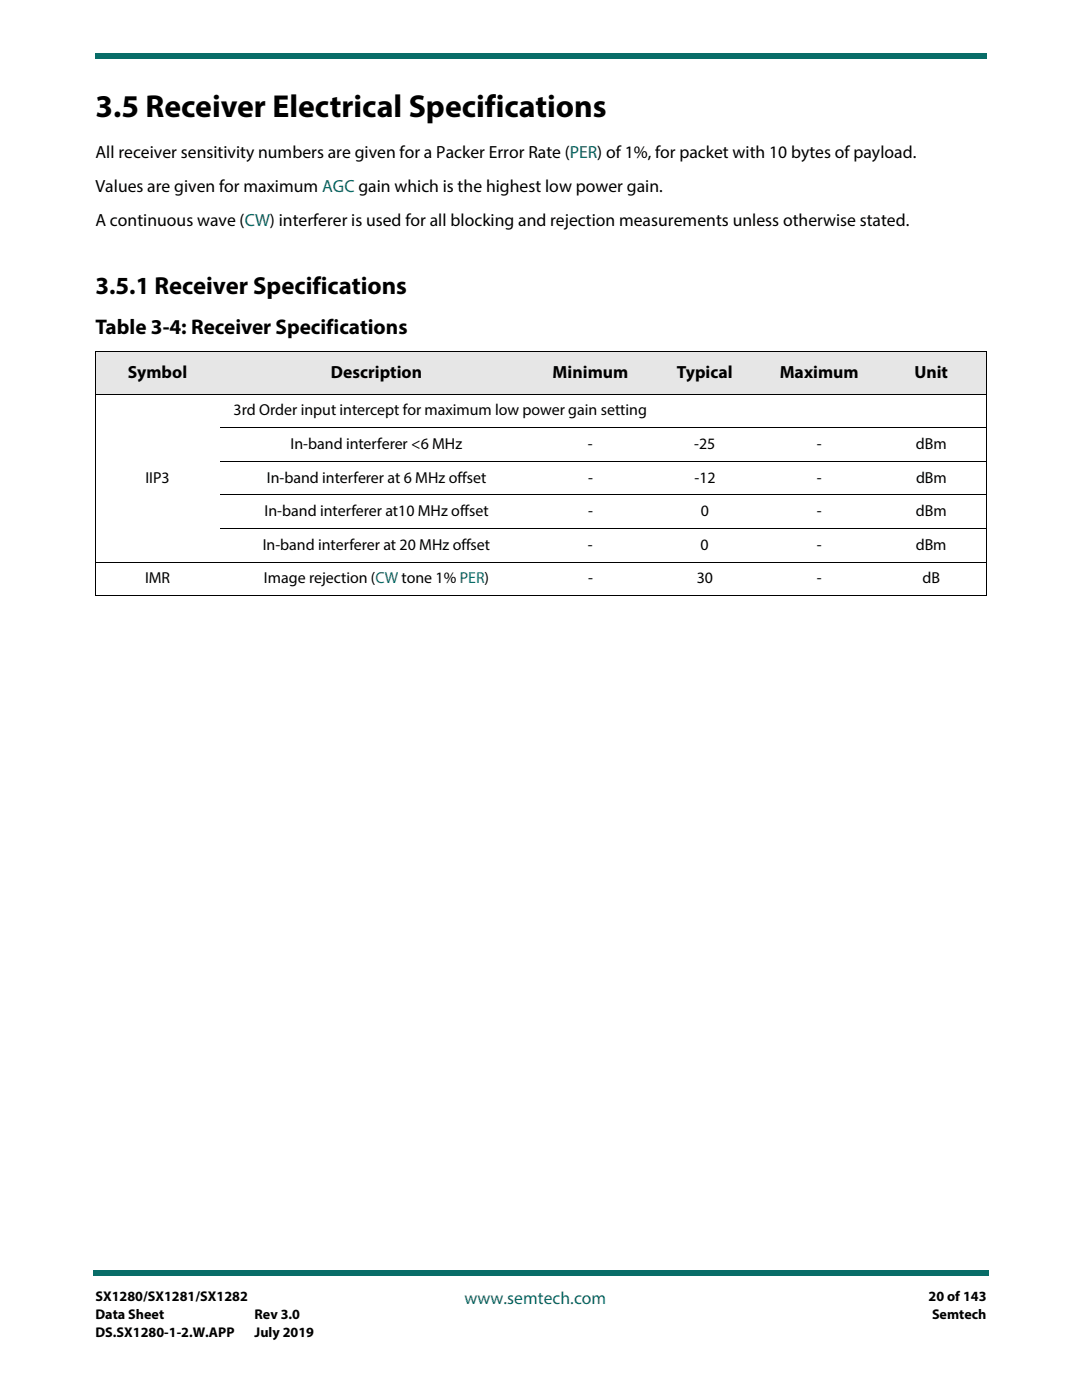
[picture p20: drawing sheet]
<svg xmlns="http://www.w3.org/2000/svg" width="216mm" height="279mm" viewBox="0 0 216 279" stroke-linecap="round" stroke-linejoin="round" font-family="sans-serif">
<defs><g id="words">
<text font-size="6.3" x="19" y="23.3">3.5 Receiver Electrical Specifications</text>
<text font-size="4.9" x="19" y="58.7">3.5.1 Receiver Specifications</text>
<text font-size="4.2" x="19" y="66.7">Table 3-4: Receiver Specifications</text>
<g font-size="3.5">
<text x="19" y="31.6">All receiver sensitivity numbers are given for a Packer Error Rate (PER) of 1%, for packet with 10 bytes of payload.</text>
<text x="19" y="38.3">Values are given for maximum AGC gain which is the highest low power gain.</text>
<text x="19" y="45">A continuous wave (CW) interferer is used for all blocking and rejection measurements unless otherwise stated.</text>
<text x="25.5" y="75.4">Symbol</text>
<text x="66" y="75.4">Description</text>
<text x="110.3" y="75.4">Minimum</text>
<text x="135.1" y="75.4">Typical</text>
<text x="155.6" y="75.4">Maximum</text>
<text x="182.5" y="75.4">Unit</text>
</g>
<text font-size="3.5" fill="#086d68" x="92.7" y="260.2">www.semtech.com</text>
<g font-size="3.2">
<text x="46.6" y="82.9">3rd Order input intercept for maximum low power gain setting</text>
<text x="58" y="89.6">In-band interferer &lt;6 MHz</text>
<text x="117.3" y="89.6">-</text>
<text x="138.5" y="89.6">-25</text>
<text x="163" y="89.6">-</text>
<text x="182.7" y="89.6">dBm</text>
<text x="29" y="96.3">IIP3</text>
<text x="53.2" y="96.3">In-band interferer at 6 MHz offset</text>
<text x="117.4" y="96.3">-</text>
<text x="138.6" y="96.3">-12</text>
<text x="163" y="96.3">-</text>
<text x="182.8" y="96.3">dBm</text>
<text x="52.8" y="103">In-band interferer at10 MHz offset</text>
<text x="117.3" y="103">-</text>
<text x="139.8" y="103">0</text>
<text x="163" y="103">-</text>
<text x="182.8" y="103">dBm</text>
<text x="52.4" y="109.7">In-band interferer at 20 MHz offset</text>
<text x="117.3" y="109.7">-</text>
<text x="139.8" y="109.7">0</text>
<text x="163" y="109.7">-</text>
<text x="182.7" y="109.7">dBm</text>
<text x="28.9" y="116.4">IMR</text>
<text x="52.7" y="116.4">Image rejection (CW tone 1% PER)</text>
<text x="117.3" y="116.4">-</text>
<text x="139" y="116.4">30</text>
<text x="163" y="116.4">-</text>
<text x="184.1" y="116.4">dB</text>
</g>
<g font-size="2.8">
<text x="19" y="259.7">SX1280/SX1281/SX1282</text>
<text x="19" y="263.2">Data Sheet</text>
<text x="50.8" y="263.2">Rev 3.0</text>
<text x="185.3" y="259.7">20 of 143</text>
<text x="186" y="263.2">Semtech</text>
<text x="19" y="266.7">DS.SX1280-1-2.W.APP</text>
<text x="50.8" y="266.7">July 2019</text>
</g>
</g></defs>
<g fill="#086d68">
<path d="M18.5 253.5h.5v1h-.5z"/>
<path d="M19 253.5h178.4v1h-178.4z"/>
</g>
<path d="M19 6.4h177.8v9.5h-177.8z" fill="#fff"/>
<g fill="#086d68">
<path d="M19 10.6v1z"/>
<path d="M19 10.6h177.8v1h-177.8z"/>
</g>
<g fill="#e6e6e6">
<path d="M19 70.2h24.8v8.5h-24.8z"/>
<path d="M43.8 70.2h62.6v8.5h-62.6z"/>
<path d="M106.4 70.2h22.8v8.5h-22.8z"/>
<path d="M129.2 70.2h22.8v8.5h-22.8z"/>
<path d="M152 70.2h22.9v8.5h-22.9z"/>
<path d="M174.9 70.2h21.9v8.5h-21.9z"/>
</g>
<path d="M19 70.2h177.9M19 78.7h177.9M19 70.3v48.5M196.8 70.3v48.5M43.8 85.4h153.1M43.8 92.1h153.1M43.8 98.8h153.1M19 112.2h177.9M19 118.9h177.9M43.8 105.5h153.1" fill="none" stroke="#000" stroke-width=".2"/>
<use href="#words"/>
</svg>
